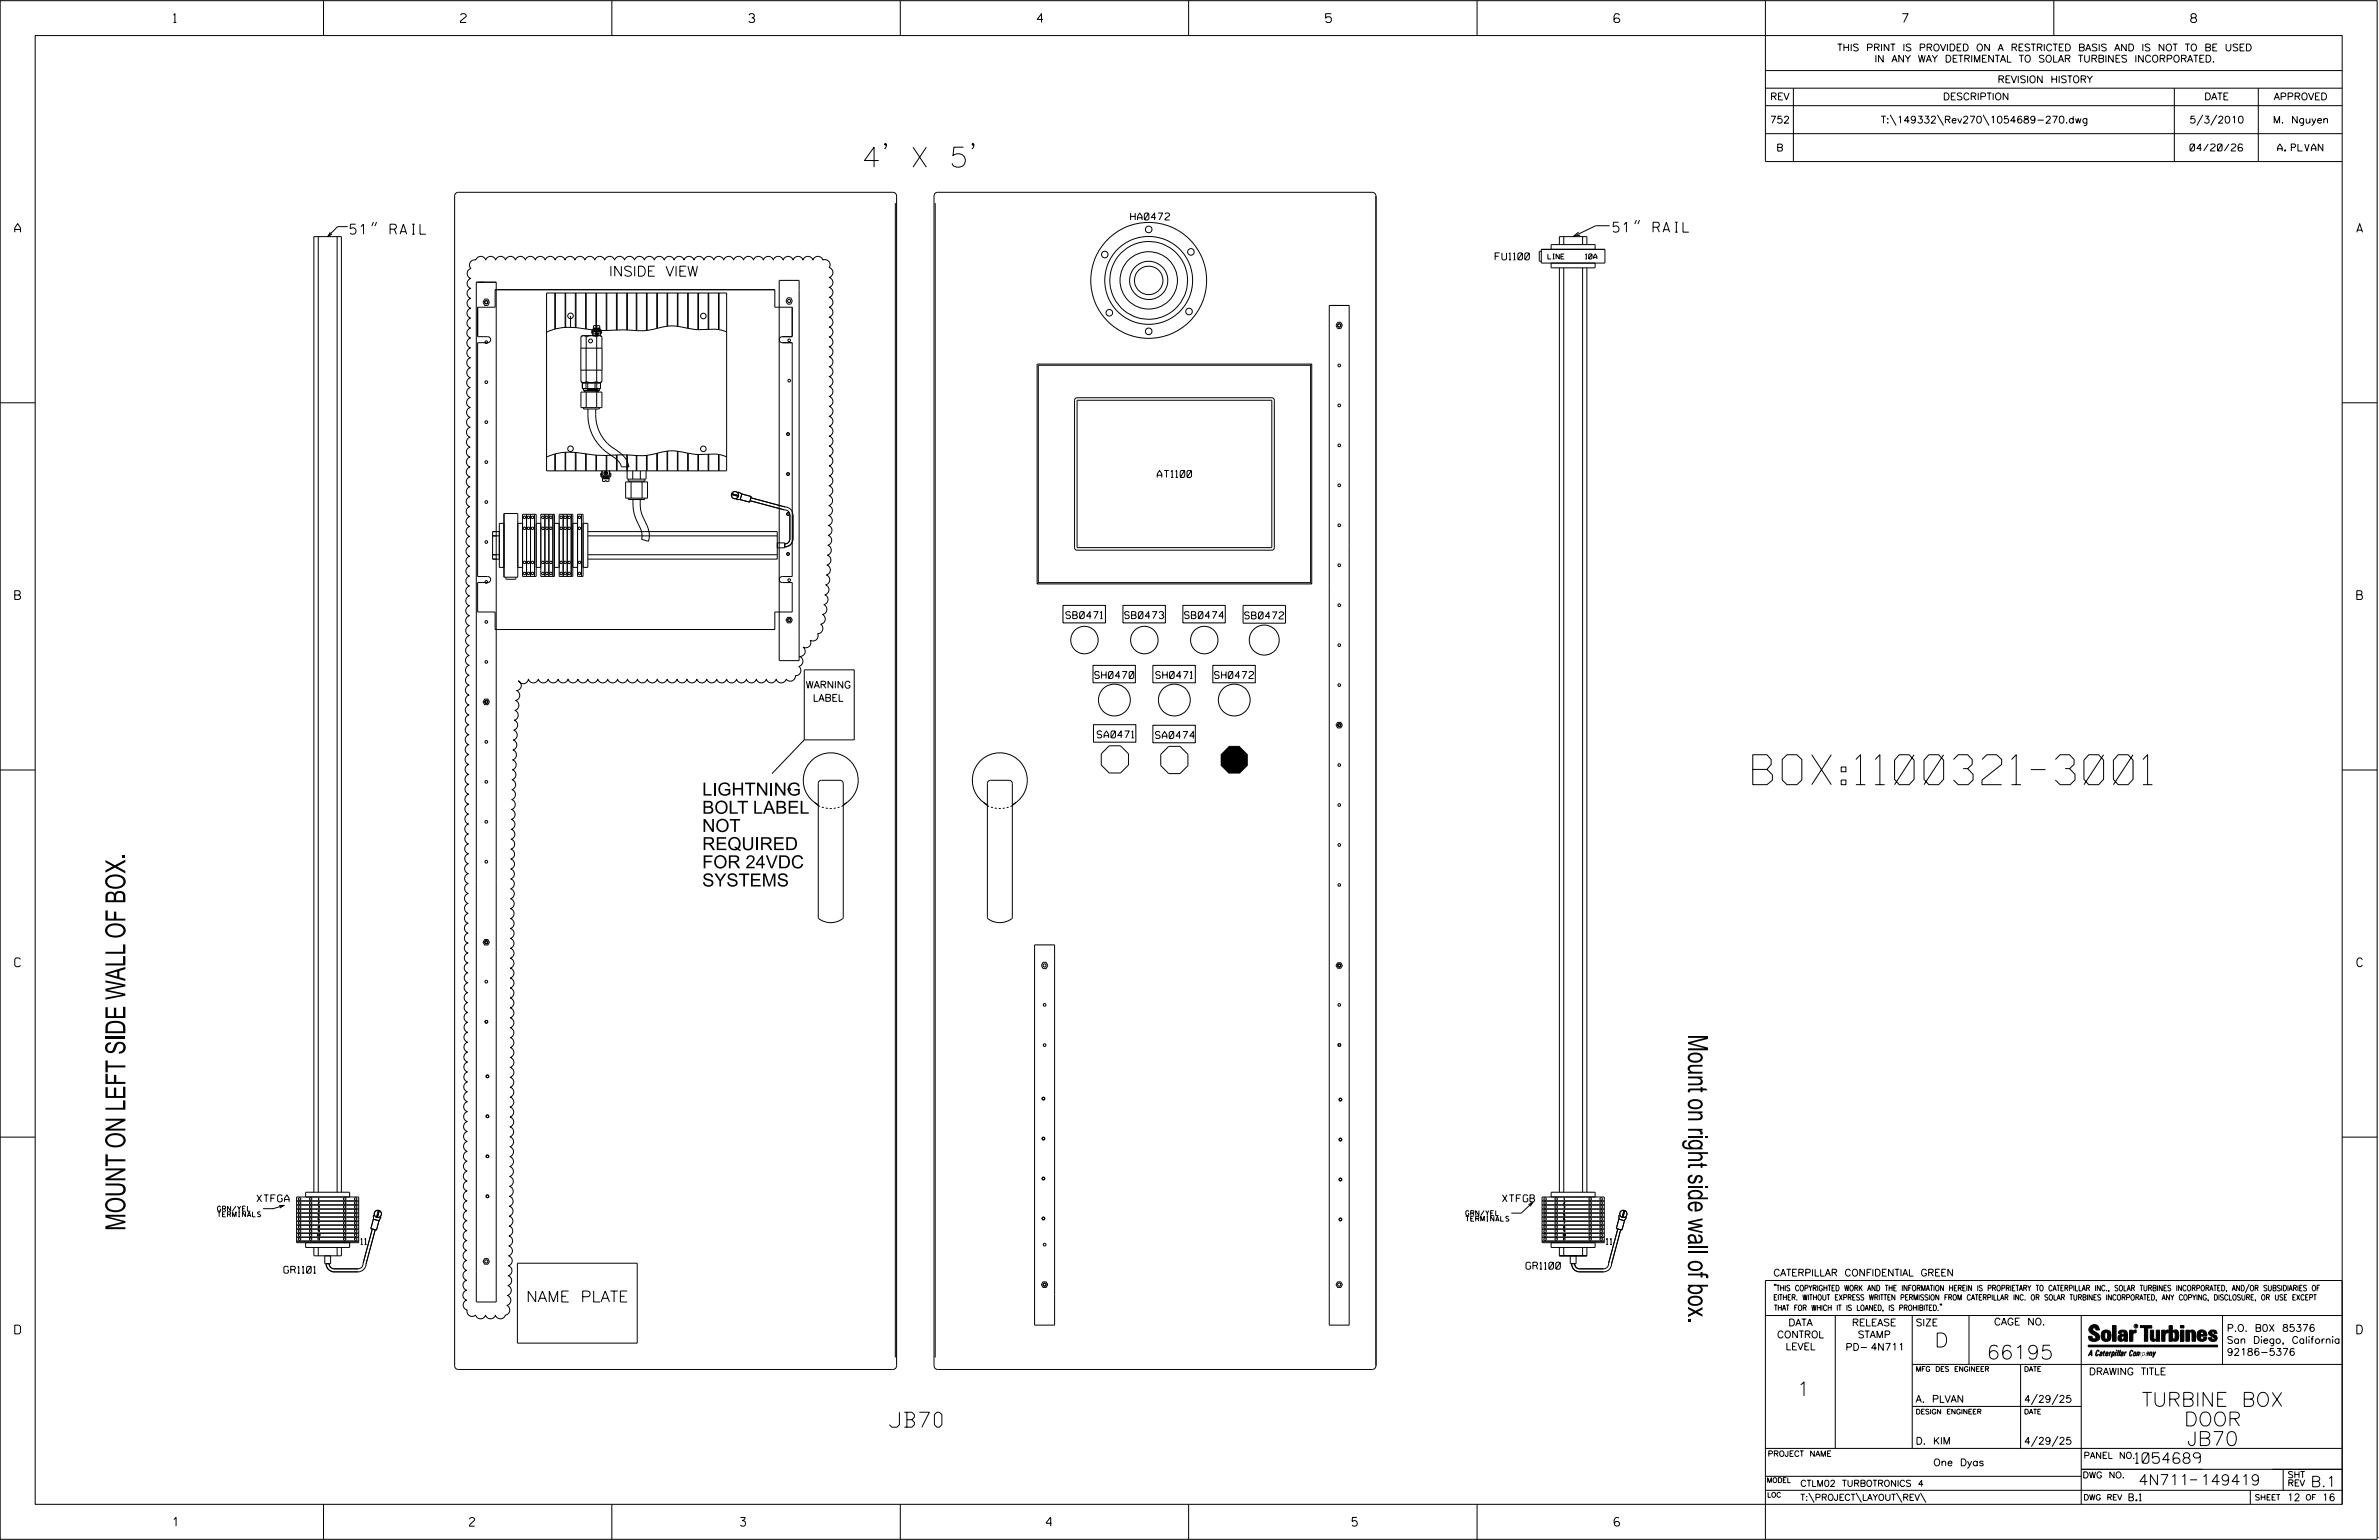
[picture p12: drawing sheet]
<svg xmlns="http://www.w3.org/2000/svg" width="864mm" height="559mm" viewBox="0 0 864 559" stroke-linecap="round" stroke-linejoin="round" font-family="sans-serif">
<defs><g id="words">
<text font-size="10.9" x="636.3" y="284.7">BOX:1100321-3001</text>
<g font-size="7.3">
<text x="312.8" y="60.6">4' X 5'</text>
<text x="612.8" y="375.3" transform="rotate(90 612.8 375.3)">Mount on right side wall of box.</text>
<text x="45.5" y="446.6" transform="rotate(-90 45.5 446.6)">MOUNT ON LEFT SIDE WALL OF BOX.</text>
</g>
<text font-size="5.4" x="322.9" y="517.9">JB70</text>
<g font-size="5.1">
<text x="702.3" y="488.8">D</text>
<text x="721.2" y="493.2">66195</text>
<text x="652.2" y="506.5">1</text>
<text x="777.5" y="510.3">TURBINE BOX</text>
<text x="792.8" y="517.4">DOOR</text>
<text x="793.9" y="524.5">JB70</text>
</g>
<g font-size="4.7">
<text x="254.9" y="288.7">LIGHTNING</text>
<text x="254.9" y="295.3">BOLT LABEL</text>
<text x="254.9" y="301.9">NOT</text>
<text x="254.9" y="308.5">REQUIRED</text>
<text x="254.9" y="315.1">FOR 24VDC</text>
<text x="254.9" y="321.7">SYSTEMS</text>
</g>
<text font-size="4" x="191" y="472.4">NAME PLATE</text>
<g font-size="3.8">
<text x="775.1" y="531">1054689</text>
<text x="776.3" y="538.9">4N711</text>
<text x="798.8" y="538.9">149419</text>
<text x="838.8" y="539.5">B.1</text>
</g>
<g font-size="3.6">
<text x="127.1" y="85">51&quot; RAIL</text>
<text x="585.6" y="84.3">51&quot; RAIL</text>
<text x="221.1" y="100.2">INSIDE VIEW</text>
</g>
<g font-size="3.2">
<text x="63" y="8.2">1</text>
<text x="167.2" y="8.2">2</text>
<text x="271.8" y="8.2">3</text>
<text x="376.5" y="8.2">4</text>
<text x="481.2" y="8.2">5</text>
<text x="690.6" y="8.2">7</text>
<text x="795.3" y="8.2">8</text>
<text x="5.4" y="84.3">A</text>
<text x="855.5" y="84.3">A</text>
<text x="5.4" y="217.5">B</text>
<text x="855.6" y="217.5">B</text>
<text x="5.4" y="350.8">C</text>
<text x="855.6" y="350.8">C</text>
<text x="5.4" y="484">D</text>
<text x="855.6" y="484">D</text>
<text x="62.8" y="553.8">1</text>
<text x="170.4" y="553.8">2</text>
<text x="268.8" y="553.8">3</text>
<text x="379.8" y="553.8">4</text>
<text x="490.8" y="553.8">5</text>
<text x="585.9" y="553.8">6</text>
</g>
<g font-size="2.5">
<text x="666.9" y="18.5">THIS PRINT IS PROVIDED ON A RESTRICTED BASIS AND IS NOT TO BE USED</text>
<text x="680.5" y="22.6">IN ANY WAY DETRIMENTAL TO SOLAR TURBINES INCORPORATED.</text>
<text x="725.1" y="30">REVISION HISTORY</text>
<text x="642.6" y="36.3">REV</text>
<text x="705.3" y="36.3">DESCRIPTION</text>
<text x="800.2" y="36.3">DATE</text>
<text x="825.4" y="36.3">APPROVED</text>
<text x="642.5" y="44.7">752</text>
<text x="682.8" y="44.7">T:\149332\Rev270\1054689-270.dwg</text>
<text x="794.8" y="44.7">5/3/2010</text>
<text x="825.1" y="44.7">M. Nguyen</text>
<text x="644.8" y="54.8">B</text>
<text x="795" y="54.8">04/20/26</text>
<text x="826.8" y="54.8">A. PLVAN</text>
<text x="410.4" y="79.8">HA0472</text>
<text x="542.7" y="94.3">FU1100</text>
<text x="420.1" y="173.3">AT1100</text>
<text x="386.9" y="224.5">SB0471</text>
<text x="408.3" y="224.5">SB0473</text>
<text x="430" y="224.5">SB0474</text>
<text x="451.8" y="224.6">SB0472</text>
<text x="292.5" y="249.7">WARNING</text>
<text x="397.4" y="246.2">SH0470</text>
<text x="419.6" y="246.2">SH0471</text>
<text x="440.9" y="246.2">SH0472</text>
<text x="295.1" y="254.5">LABEL</text>
<text x="398.3" y="267.8">SA0471</text>
<text x="419.4" y="268">SA0474</text>
<text x="93.3" y="436.1">XTFGA</text>
<text x="545.4" y="436.1">XTFGB</text>
<text x="554" y="460.6">GR1100</text>
<text x="103" y="462">GR1101</text>
<text x="643.8" y="463">CATERPILLAR CONFIDENTIAL GREEN</text>
<text x="645.1" y="485.5">CONTROL</text>
<text x="649.2" y="481.1">DATA</text>
<text x="672.3" y="481.1">RELEASE</text>
<text x="674.4" y="485.5">STAMP</text>
<text x="695.4" y="481.1">SIZE</text>
<text x="723.8" y="480.8">CAGE NO.</text>
<text x="808.4" y="483.1">P.O. B0X 85376</text>
<text x="648.2" y="489.8">LEVEL</text>
<text x="669.9" y="490">PD- 4N711</text>
<text x="808.4" y="487.5">San Diego, California</text>
<text x="808.4" y="491.8">92186-5376</text>
<text x="758.3" y="498.9">DRAWING TITLE</text>
<text x="695.4" y="508.9">A. PLVAN</text>
<text x="734.8" y="508.9">4/29/25</text>
<text x="695.4" y="524.1">D. KIM</text>
<text x="734.8" y="524.1">4/29/25</text>
<text x="701.8" y="531.9">One Dyas</text>
<text x="772.8" y="544.6">B.1</text>
<text x="830.2" y="544.6">12</text>
<text x="842.9" y="544.6">16</text>
</g>
<g font-size="2.3">
<text x="756.4" y="529.2">PANEL NO.</text>
<text x="653.5" y="539.4">CTLM02 TURBOTRONICS 4</text>
<text x="756" y="536.3">DWG NO.</text>
<text x="830.4" y="539.3">REV</text>
<text x="830.4" y="536.2">SHT</text>
<text x="653.5" y="544.5">T:\PROJECT\LAYOUT\REV\</text>
</g>
<g font-size="2.2">
<text x="131" y="451.6">11</text>
<text x="583.1" y="451.6">11</text>
</g>
<g font-size="2">
<text x="643.8" y="468.4">&quot;THIS COPYRIGHTED WORK AND THE INFORMATION HEREIN IS PROPRIETARY TO CATERPILLAR INC., SOLAR TURBINES INCORPORATED, AND/OR SUBSIDIARIES OF</text>
<text x="643.8" y="471.8">EITHER. WITHOUT EXPRESS WRITTEN PERMISSION FROM CATERPILLAR INC. OR SOLAR TURBINES INCORPORATED, ANY COPYING, DISCLOSURE, OR USE EXCEPT</text>
<text x="644" y="475.6">THAT FOR WHICH IT IS LOANED, IS PROHIBITED.&quot;</text>
<text x="641.7" y="528.5">PROJECT NAME</text>
<text x="756.3" y="544.3">DWG REV</text>
<text x="818.5" y="544.3">SHEET</text>
<text x="836.9" y="544.3">OF</text>
</g>
<g font-size="1.8">
<text x="561.9" y="94">LINE</text>
<text x="575.6" y="94">10A</text>
<text x="79" y="441.5">TERMINALS</text>
<text x="79" y="439.5">GRN/YEL</text>
<text x="532.1" y="443.1">TERMINALS</text>
<text x="532.1" y="441.1">GRN/YEL</text>
<text x="695.4" y="497.6">MFG DES ENGINEER</text>
<text x="734.8" y="497.6">DATE</text>
<text x="695.4" y="513.1">DESIGN ENGINEER</text>
<text x="734.8" y="513.1">DATE</text>
<text x="641.3" y="538">MODEL</text>
<text x="641.5" y="543.3">LOC</text>
</g>
<text font-size=".9" x="775.1" y="481.7">R</text>
<g font-size=".7">
<text x="115.5" y="436.9">2</text>
<text x="115.6" y="435.4">1</text>
<text x="567.6" y="436.9">2</text>
<text x="567.7" y="435.4">1</text>
<text x="115.5" y="438.3">3</text>
<text x="115.5" y="439.8">4</text>
<text x="115.5" y="441.2">5</text>
<text x="115.5" y="442.7">6</text>
<text x="567.6" y="438.3">3</text>
<text x="567.6" y="439.8">4</text>
<text x="567.6" y="441.2">5</text>
<text x="567.6" y="442.7">6</text>
<text x="115.2" y="448.5">10</text>
<text x="115.4" y="450">11</text>
<text x="115.5" y="444.2">7</text>
<text x="115.5" y="445.6">8</text>
<text x="567.4" y="448.5">10</text>
<text x="567.5" y="450">11</text>
<text x="567.6" y="444.2">7</text>
<text x="567.6" y="445.6">8</text>
</g>
</g></defs>
<g fill="none" stroke="#000" stroke-width=".36">
<path d="M.1 .2h862.8v558.4h-862.8zM12.8 12.9h837.4v533h-837.4zM117.4 .2v12.7M222.1 .2v12.7M326.8 .2v12.7M431.5 .2v12.7M536.2 .2v12.7M587.9 5.5l-.5-.5h-1l-.5 1v1.7l.5 .4h1l.6-.4v-.6l-.6-.5h-1l-.5 .5M640.9 .2v58.4h209.3M745.6 .2v12.7M640.9 25.6h209.3M640.9 32h209.3"/>
<path d="M640.9 38.3h209.3M651 32v26.6M789.3 32v26.6M819.8 32v26.6M321.8 52.4l-.4 .3-.3-.3 .3-.4a1.32 1.32 0 0 1-.3 2.1M353.5 52.4l-.3 .3-.4-.3 .4-.4a1.34 1.34 0 0 1-.4 2.1M640.9 48.5h209.3M686.2 41.7l2.1 3.8M703.3 41.7l2.2 3.8M719.9 41.7l2.1 3.8M799.6 41.7l-2.1 3.8M804.7 41.7l-2.2 3.8"/>
<path d="M165.4 70.2l1-.4h157.7a1.33 1.33 0 0 1 1.4 1.4v424.3a1.38 1.38 0 0 1-1.4 1.4h-157.7a1.39 1.39 0 0 1-1.4-1.4v-424.3zM325 73.7v418.9M339.4 70.2l1-.4h157.7a1.38 1.38 0 0 1 1.4 1.4v424.3a1.45 1.45 0 0 1-1.4 1.4h-157.7a1.39 1.39 0 0 1-1.3-1.4v-424.3zM339.5 73.7v418.9M594 79.9l-.6 1.4M595.2 79.9l-.6 1.4M115.5 85.9v346.7M119.9 84.3l-.9 1.6 1.5-1M122.4 85.9v346.7M126.2 82.2h-3.6l-3.6 3.7M135.6 80.6l-.6 1.4M136.7 80.6l-.6 1.4"/>
<path d="M171 94.8l.8-.4a1.01 1.01 0 0 0 1.4-.9 1.89 1.89 0 0 1 3.1 .8 1.89 1.89 0 0 1 1.8-1.3 1.89 1.89 0 0 1 1.8 1.3 1.89 1.89 0 0 1 1.8-1.3 1.89 1.89 0 0 1 1.8 1.3 1.89 1.89 0 0 1 1.8-1.3 1.89 1.89 0 0 1 1.8 1.3 1.89 1.89 0 0 1 1.8-1.3 1.89 1.89 0 0 1 1.8 1.3 1.89 1.89 0 0 1 1.8-1.3 1.89 1.89 0 0 1 1.8 1.3 1.89 1.89 0 0 1 1.8-1.3 1.89 1.89 0 0 1 1.8 1.3 1.89 1.89 0 0 1 1.8-1.3 1.89 1.89 0 0 1 1.8 1.3 1.89 1.89 0 0 1 1.8-1.3 1.89 1.89 0 0 1 1.8 1.3 1.89 1.89 0 0 1 1.8-1.3 1.89 1.89 0 0 1 1.8 1.3 1.89 1.89 0 0 1 1.8-1.3 1.89 1.89 0 0 1 1.8 1.3 1.89 1.89 0 0 1 1.8-1.3 1.89 1.89 0 0 1 1.8 1.3 1.89 1.89 0 0 1 1.8-1.3 1.89 1.89 0 0 1 1.8 1.3 1.89 1.89 0 0 1 1.8-1.3 1.89 1.89 0 0 1 1.8 1.3 1.92 1.92 0 0 1 1.8-1.3 1.92 1.92 0 0 1 1.8 1.3 1.89 1.89 0 0 1 1.8-1.3 1.89 1.89 0 0 1 1.8 1.3 1.89 1.89 0 0 1 1.8-1.3 1.89 1.89 0 0 1 1.8 1.3 1.89 1.89 0 0 1 1.8-1.3 1.89 1.89 0 0 1 1.8 1.3 1.89 1.89 0 0 1 1.8-1.3 1.89 1.89 0 0 1 1.8 1.3 1.89 1.89 0 0 1 1.8-1.3 1.89 1.89 0 0 1 1.8 1.3 1.89 1.89 0 0 1 1.8-1.3 1.89 1.89 0 0 1 1.8 1.3 1.89 1.89 0 0 1 1.8-1.3 1.89 1.89 0 0 1 1.8 1.3 1.89 1.89 0 0 1 1.8-1.3 1.89 1.89 0 0 1 1.8 1.3 1.89 1.89 0 0 1 1.8-1.3 1.89 1.89 0 0 1 1.8 1.3 1.89 1.89 0 0 1 1.8-1.3 1.89 1.89 0 0 1 1.8 1.3 1.89 1.89 0 0 1 1.8-1.3 1.89 1.89 0 0 1 1.8 1.3 1.89 1.89 0 0 1 1.8-1.3 1.89 1.89 0 0 1 1.8 1.3 1.89 1.89 0 0 1 1.8-1.3 1.89 1.89 0 0 1 1.8 1.3 1.89 1.89 0 0 1 1.8-1.3 1.89 1.89 0 0 1 1.8 1.3 1.89 1.89 0 0 1 1.8-1.3 1.89 1.89 0 0 1 1.8 1.3 1.89 1.89 0 0 1 1.8-1.3 1.89 1.89 0 0 1 1.8 1.3 1.89 1.89 0 0 1 1.8-1.3 1.89 1.89 0 0 1 1.8 1.3 1.89 1.89 0 0 1 1.8-1.3 1.89 1.89 0 0 1 1.8 1.3 1.89 1.89 0 0 1 1.8-1.3 1.89 1.89 0 0 1 1.8 1.3 1.89 1.89 0 0 1 1.8-1.3 1.89 1.89 0 0 1 1.8 1.3 1.89 1.89 0 0 1 2.2 .6 1.89 1.89 0 0 1 .1 2.2 1.88 1.88 0 0 1 1.4 1.8 1.88 1.88 0 0 1-1.4 1.8 1.88 1.88 0 0 1 1.4 1.8 1.88 1.88 0 0 1-1.4 1.8 1.88 1.88 0 0 1 1.4 1.8 1.88 1.88 0 0 1-1.4 1.8 1.88 1.88 0 0 1 1.4 1.8 1.88 1.88 0 0 1-1.4 1.8 1.88 1.88 0 0 1 1.4 1.8 1.88 1.88 0 0 1-1.4 1.8 1.88 1.88 0 0 1 1.4 1.8 1.88 1.88 0 0 1-1.4 1.8 1.88 1.88 0 0 1 1.4 1.8 1.88 1.88 0 0 1-1.4 1.8 1.88 1.88 0 0 1 1.4 1.8 1.88 1.88 0 0 1-1.4 1.8 1.88 1.88 0 0 1 1.4 1.8 1.88 1.88 0 0 1-1.4 1.8 1.88 1.88 0 0 1 1.4 1.8 1.88 1.88 0 0 1-1.4 1.8 1.88 1.88 0 0 1 1.4 1.8 1.88 1.88 0 0 1-1.4 1.8 1.88 1.88 0 0 1 1.4 1.8 1.88 1.88 0 0 1-1.4 1.8 1.88 1.88 0 0 1 1.4 1.8 1.88 1.88 0 0 1-1.4 1.8 1.88 1.88 0 0 1 1.4 1.8 1.88 1.88 0 0 1-1.4 1.8 1.88 1.88 0 0 1 1.4 1.8 1.88 1.88 0 0 1-1.4 1.8 1.88 1.88 0 0 1 1.4 1.8 1.88 1.88 0 0 1-1.4 1.8 1.88 1.88 0 0 1 1.4 1.8 1.88 1.88 0 0 1-1.4 1.8 1.88 1.88 0 0 1 1.4 1.8 1.88 1.88 0 0 1-1.4 1.8 1.88 1.88 0 0 1 1.4 1.8 1.88 1.88 0 0 1-1.4 1.8 1.89 1.89 0 0 1 1.3 1.8 1.89 1.89 0 0 1-1.3 1.8 1.89 1.89 0 0 1 1.3 1.8 1.89 1.89 0 0 1-1.3 1.7 1.88 1.88 0 0 1 1.3 1.9 1.88 1.88 0 0 1-1.3 1.7 1.88 1.88 0 0 1 1.3 1.9 1.88 1.88 0 0 1-1.3 1.7 1.89 1.89 0 0 1 1.2 1.9 1.89 1.89 0 0 1-1.3 1.7 1.88 1.88 0 0 1 1.3 1.9 1.88 1.88 0 0 1-1.4 1.7 1.88 1.88 0 0 1 1.3 1.9 1.88 1.88 0 0 1-1.4 1.7 1.89 1.89 0 0 1 1.3 1.9 1.89 1.89 0 0 1-1.4 1.7 1.89 1.89 0 0 1 1.3 1.9 1.89 1.89 0 0 1-1.4 1.7 1.89 1.89 0 0 1 1.3 1.9 1.89 1.89 0 0 1-1.4 1.7 1.89 1.89 0 0 1 1.2 1.9 1.89 1.89 0 0 1-1.4 1.7 1.9 1.9 0 0 1 1.2 1.9 1.9 1.9 0 0 1-1.4 1.7 1.89 1.89 0 0 1 1.2 1.9 1.89 1.89 0 0 1-1.4 1.7 1.89 1.89 0 0 1 1.1 1.9 1.89 1.89 0 0 1-1.5 1.7 1.88 1.88 0 0 1 1.2 1.9 1.88 1.88 0 0 1-1.5 1.7 1.89 1.89 0 0 1 1 2 1.89 1.89 0 0 1-1.5 1.6 1.88 1.88 0 0 1 .9 2 1.88 1.88 0 0 1-1.6 1.5 1.91 1.91 0 0 1 .7 2.1 1.91 1.91 0 0 1-1.8 1.3 1.9 1.9 0 0 1-.4 2.2 1.9 1.9 0 0 1-2.3 .2 1.88 1.88 0 0 1-.3 2.2 1.88 1.88 0 0 1-2.2 .3 1.87 1.87 0 0 1 .6 2.2 1.87 1.87 0 0 1-1.9 1.2 1.89 1.89 0 0 1 1.2 1.9 1.89 1.89 0 0 1-1.5 1.7 1.9 1.9 0 0 1 .6 2.1 1.9 1.9 0 0 1-1.9 1.3 1.87 1.87 0 0 1-1.2 1.9 1.87 1.87 0 0 1-2.1-.6 1.9 1.9 0 0 1-1.8 1.3 1.9 1.9 0 0 1-1.8-1.3 1.88 1.88 0 0 1-1.8 1.3 1.88 1.88 0 0 1-1.8-1.3 1.88 1.88 0 0 1-1.8 1.3 1.88 1.88 0 0 1-1.8-1.3 1.88 1.88 0 0 1-1.8 1.3 1.88 1.88 0 0 1-1.8-1.3 1.88 1.88 0 0 1-1.8 1.3 1.88 1.88 0 0 1-1.8-1.3 1.88 1.88 0 0 1-1.8 1.3 1.88 1.88 0 0 1-1.8-1.3 1.88 1.88 0 0 1-1.8 1.3 1.88 1.88 0 0 1-1.8-1.3 1.88 1.88 0 0 1-1.8 1.3 1.88 1.88 0 0 1-1.8-1.3 1.88 1.88 0 0 1-1.8 1.3 1.88 1.88 0 0 1-1.8-1.3 1.88 1.88 0 0 1-1.8 1.3 1.88 1.88 0 0 1-1.8-1.3 1.88 1.88 0 0 1-1.8 1.3 1.88 1.88 0 0 1-1.8-1.3 1.88 1.88 0 0 1-1.8 1.3 1.88 1.88 0 0 1-1.8-1.3 1.88 1.88 0 0 1-1.8 1.3 1.88 1.88 0 0 1-1.8-1.3 1.88 1.88 0 0 1-1.8 1.3 1.88 1.88 0 0 1-1.8-1.3 1.88 1.88 0 0 1-1.8 1.3 1.88 1.88 0 0 1-1.8-1.3 1.88 1.88 0 0 1-1.8 1.3 1.88 1.88 0 0 1-1.8-1.3 1.88 1.88 0 0 1-1.8 1.3 1.88 1.88 0 0 1-1.8-1.3 1.88 1.88 0 0 1-1.8 1.3 1.88 1.88 0 0 1-1.8-1.3 1.88 1.88 0 0 1-1.8 1.3 1.88 1.88 0 0 1-1.8-1.3 1.88 1.88 0 0 1-1.8 1.3 1.88 1.88 0 0 1-1.8-1.3 1.88 1.88 0 0 1-1.8 1.3 1.88 1.88 0 0 1-1.8-1.3 1.88 1.88 0 0 1-1.8 1.3 1.88 1.88 0 0 1-1.8-1.3 1.88 1.88 0 0 1-1.8 1.3 1.88 1.88 0 0 1-1.8-1.3 1.88 1.88 0 0 1-1.8 1.3 1.88 1.88 0 0 1-1.8-1.3 1.88 1.88 0 0 1-1.8 1.3 1.88 1.88 0 0 1-1.8-1.3 1.88 1.88 0 0 1-1.8 1.3 1.88 1.88 0 0 1-1.8-1.3 1.89 1.89 0 0 1-1.6 1.6 1.89 1.89 0 0 1-2-1 1.88 1.88 0 0 1 1 2 1.88 1.88 0 0 1-1.7 1.5 1.9 1.9 0 0 1 1.2 1.9 1.9 1.9 0 0 1-1.5 1.7 1.9 1.9 0 0 1 1.1 1.9 1.9 1.9 0 0 1-1.4 1.7 1.87 1.87 0 0 1 1.2 1.8 1.87 1.87 0 0 1-1.4 1.7 1.89 1.89 0 0 1 1.2 1.9 1.89 1.89 0 0 1-1.4 1.7 1.89 1.89 0 0 1 1.2 1.9 1.89 1.89 0 0 1-1.4 1.7 1.89 1.89 0 0 1 1.3 1.9 1.89 1.89 0 0 1-1.4 1.7 1.89 1.89 0 0 1 1.3 1.9 1.89 1.89 0 0 1-1.4 1.7 1.89 1.89 0 0 1 1.3 1.9 1.89 1.89 0 0 1-1.4 1.7 1.89 1.89 0 0 1 1.3 1.9 1.89 1.89 0 0 1-1.4 1.7 1.89 1.89 0 0 1 1.3 1.9 1.89 1.89 0 0 1-1.4 1.7 1.89 1.89 0 0 1 1.3 1.9 1.89 1.89 0 0 1-1.3 1.7 1.89 1.89 0 0 1 1.2 1.8 1.89 1.89 0 0 1-1.3 1.8 1.89 1.89 0 0 1 1.3 1.8 1.89 1.89 0 0 1-1.4 1.8 1.88 1.88 0 0 1 1.3 1.8 1.88 1.88 0 0 1-1.3 1.8 1.88 1.88 0 0 1 1.3 1.8 1.88 1.88 0 0 1-1.4 1.8 1.88 1.88 0 0 1 1.3 1.8 1.88 1.88 0 0 1-1.3 1.8 1.88 1.88 0 0 1 1.3 1.8 1.88 1.88 0 0 1-1.3 1.8 1.88 1.88 0 0 1 1.3 1.8 1.88 1.88 0 0 1-1.4 1.8 1.88 1.88 0 0 1 1.3 1.8 1.88 1.88 0 0 1-1.3 1.8 1.89 1.89 0 0 1 1.3 1.8 1.89 1.89 0 0 1-1.3 1.8 1.88 1.88 0 0 1 1.3 1.8 1.88 1.88 0 0 1-1.4 1.8 1.88 1.88 0 0 1 1.4 1.8 1.88 1.88 0 0 1-1.4 1.8 1.89 1.89 0 0 1 1.3 1.8 1.89 1.89 0 0 1-1.3 1.8 1.89 1.89 0 0 1 1.3 1.8 1.89 1.89 0 0 1-1.3 1.8 1.88 1.88 0 0 1 1.3 1.8 1.88 1.88 0 0 1-1.3 1.8 1.89 1.89 0 0 1 1.3 1.8 1.89 1.89 0 0 1-1.3 1.8 1.89 1.89 0 0 1 1.3 1.8 1.89 1.89 0 0 1-1.4 1.8 1.88 1.88 0 0 1 1.4 1.8 1.88 1.88 0 0 1-1.4 1.8 1.88 1.88 0 0 1 1.4 1.8 1.88 1.88 0 0 1-1.4 1.8 1.88 1.88 0 0 1 1.4 1.8 1.88 1.88 0 0 1-1.4 1.8 1.92 1.92 0 0 1 1.3 1.8 1.92 1.92 0 0 1-1.3 1.8 1.89 1.89 0 0 1 1.3 1.8 1.89 1.89 0 0 1-1.3 1.8 1.89 1.89 0 0 1 1.3 1.8 1.89 1.89 0 0 1-1.3 1.8 1.89 1.89 0 0 1 1.3 1.8 1.89 1.89 0 0 1-1.3 1.8 1.89 1.89 0 0 1 1.3 1.8 1.89 1.89 0 0 1-1.3 1.8 1.89 1.89 0 0 1 1.3 1.8 1.89 1.89 0 0 1-1.3 1.8 1.89 1.89 0 0 1 1.3 1.8 1.89 1.89 0 0 1-1.3 1.8 1.89 1.89 0 0 1 1.3 1.8 1.89 1.89 0 0 1-1.3 1.8 1.88 1.88 0 0 1 1.3 1.8 1.88 1.88 0 0 1-1.3 1.8 1.89 1.89 0 0 1 1.3 1.8 1.89 1.89 0 0 1-1.3 1.8 1.89 1.89 0 0 1 1.3 1.8 1.89 1.89 0 0 1-1.3 1.8 1.89 1.89 0 0 1 1.3 1.8 1.89 1.89 0 0 1-1.3 1.8 1.89 1.89 0 0 1 1.3 1.8 1.89 1.89 0 0 1-1.3 1.8 1.89 1.89 0 0 1 1.3 1.8 1.89 1.89 0 0 1-1.4 1.8 1.89 1.89 0 0 1 1.3 1.8 1.89 1.89 0 0 1-1.3 1.8 1.89 1.89 0 0 1 1.3 1.8 1.89 1.89 0 0 1-1.3 1.8 1.89 1.89 0 0 1 1.3 1.8 1.89 1.89 0 0 1-1.3 1.8 1.89 1.89 0 0 1 1.3 1.8 1.89 1.89 0 0 1-1.3 1.8 1.89 1.89 0 0 1 1.3 1.8 1.89 1.89 0 0 1-1.4 1.8 1.89 1.89 0 0 1 1.3 1.8 1.89 1.89 0 0 1-1.3 1.8 1.89 1.89 0 0 1 1.3 1.8 1.89 1.89 0 0 1-1.3 1.8 1.89 1.89 0 0 1 1.3 1.8 1.89 1.89 0 0 1-1.4 1.8 1.89 1.89 0 0 1 1.3 1.8 1.89 1.89 0 0 1-1.3 1.8 1.89 1.89 0 0 1 1.3 1.8 1.89 1.89 0 0 1-1.3 1.8 1.89 1.89 0 0 1 1.2 1.8 1.89 1.89 0 0 1-1.3 1.8 1.88 1.88 0 0 1 1.3 1.8 1.88 1.88 0 0 1-1.4 1.8 1.88 1.88 0 0 1 1.3 1.8 1.88 1.88 0 0 1-1.4 1.8 1.88 1.88 0 0 1 1.3 1.8 1.88 1.88 0 0 1-1.3 1.8 1.89 1.89 0 0 1 1.2 1.8 1.89 1.89 0 0 1-1.3 1.8 1.89 1.89 0 0 1 1.2 1.8 1.89 1.89 0 0 1-1.3 1.8 1.89 1.89 0 0 1 1.2 1.8 1.89 1.89 0 0 1-1.4 1.8 1.9 1.9 0 0 1 1.2 1.9 1.9 1.9 0 0 1-1.4 1.7 1.89 1.89 0 0 1 1 2 1.89 1.89 0 0 1-1.6 1.5 1.89 1.89 0 0 1-1.8 1.3 1.89 1.89 0 0 1-1.8-1.3 1.89 1.89 0 0 1-1.8 1.3 1.89 1.89 0 0 1-1.8-1.3 1.89 1.89 0 0 1-1.8 1.3 1.89 1.89 0 0 1-1.8-1.3 1.88 1.88 0 0 1-2.2 .2 1.88 1.88 0 0 1-.8-2.1 1.86 1.86 0 0 1-1.5-1.7 1.86 1.86 0 0 1 1.3-1.8 1.88 1.88 0 0 1-1.4-1.8 1.88 1.88 0 0 1 1.4-1.8 1.89 1.89 0 0 1-1.3-1.8 1.89 1.89 0 0 1 1.3-1.8 1.88 1.88 0 0 1-1.3-1.8 1.88 1.88 0 0 1 1.3-1.8 1.89 1.89 0 0 1-1.3-1.8 1.89 1.89 0 0 1 1.3-1.8 1.91 1.91 0 0 1-1.3-1.9 1.91 1.91 0 0 1 1.3-1.8 1.89 1.89 0 0 1-1.3-1.8 1.89 1.89 0 0 1 1.3-1.8 1.89 1.89 0 0 1-1.3-1.8 1.89 1.89 0 0 1 1.4-1.8 1.88 1.88 0 0 1-1.4-1.8 1.88 1.88 0 0 1 1.4-1.8 1.89 1.89 0 0 1-1.3-1.8 1.89 1.89 0 0 1 1.3-1.8 1.89 1.89 0 0 1-1.3-1.8 1.89 1.89 0 0 1 1.3-1.7 1.89 1.89 0 0 1-1.3-1.8 1.89 1.89 0 0 1 1.3-1.8 1.89 1.89 0 0 1-1.3-1.9 1.89 1.89 0 0 1 1.3-1.7 1.88 1.88 0 0 1-1.3-1.8 1.88 1.88 0 0 1 1.3-1.8 1.89 1.89 0 0 1-1.3-1.8 1.89 1.89 0 0 1 1.3-1.8 1.89 1.89 0 0 1-1.3-1.9 1.89 1.89 0 0 1 1.4-1.7 1.89 1.89 0 0 1-1.3-1.8 1.89 1.89 0 0 1 1.3-1.8 1.89 1.89 0 0 1-1.3-1.9 1.89 1.89 0 0 1 1.3-1.7 1.88 1.88 0 0 1-1.3-1.8 1.88 1.88 0 0 1 1.3-1.8 1.89 1.89 0 0 1-1.3-1.8 1.89 1.89 0 0 1 1.4-1.8 1.88 1.88 0 0 1-1.4-1.8 1.88 1.88 0 0 1 1.4-1.8 1.89 1.89 0 0 1-1.4-1.8 1.89 1.89 0 0 1 1.4-1.8 1.89 1.89 0 0 1-1.4-1.8 1.89 1.89 0 0 1 1.4-1.8 1.89 1.89 0 0 1-1.3-1.8 1.89 1.89 0 0 1 1.3-1.8 1.89 1.89 0 0 1-1.3-1.8 1.89 1.89 0 0 1 1.3-1.8 1.88 1.88 0 0 1-1.3-1.8 1.88 1.88 0 0 1 1.3-1.8 1.89 1.89 0 0 1-1.3-1.8 1.89 1.89 0 0 1 1.3-1.8 1.89 1.89 0 0 1-1.3-1.8 1.89 1.89 0 0 1 1.4-1.8 1.89 1.89 0 0 1-1.3-1.8 1.89 1.89 0 0 1 1.3-1.8 1.89 1.89 0 0 1-1.3-1.8 1.89 1.89 0 0 1 1.3-1.8 1.89 1.89 0 0 1-1.3-1.8 1.89 1.89 0 0 1 1.3-1.8 1.89 1.89 0 0 1-1.3-1.8 1.89 1.89 0 0 1 1.3-1.8 1.88 1.88 0 0 1-1.3-1.8 1.88 1.88 0 0 1 1.3-1.8 1.89 1.89 0 0 1-1.3-1.8 1.89 1.89 0 0 1 1.3-1.8 1.89 1.89 0 0 1-1.3-1.8 1.89 1.89 0 0 1 1.4-1.8 1.89 1.89 0 0 1-1.3-1.8 1.89 1.89 0 0 1 1.3-1.8 1.89 1.89 0 0 1-1.3-1.8 1.89 1.89 0 0 1 1.3-1.8 1.89 1.89 0 0 1-1.3-1.8 1.89 1.89 0 0 1 1.3-1.8 1.89 1.89 0 0 1-1.3-1.8 1.89 1.89 0 0 1 1.3-1.8 1.88 1.88 0 0 1-1.3-1.8 1.88 1.88 0 0 1 1.3-1.8 1.89 1.89 0 0 1-1.3-1.8 1.89 1.89 0 0 1 1.3-1.8 1.89 1.89 0 0 1-1.3-1.8 1.89 1.89 0 0 1 1.4-1.8 1.89 1.89 0 0 1-1.3-1.8 1.89 1.89 0 0 1 1.3-1.8 1.89 1.89 0 0 1-1.3-1.8 1.89 1.89 0 0 1 1.3-1.8 1.88 1.88 0 0 1-1.3-1.8 1.88 1.88 0 0 1 1.3-1.8 1.88 1.88 0 0 1-1.3-1.8 1.88 1.88 0 0 1 1.3-1.8 1.88 1.88 0 0 1-1.3-1.8 1.88 1.88 0 0 1 1.3-1.8 1.89 1.89 0 0 1-1.3-1.8 1.89 1.89 0 0 1 1.3-1.8 1.88 1.88 0 0 1-1.3-1.8 1.88 1.88 0 0 1 1.4-1.8 1.89 1.89 0 0 1-1.3-1.8 1.89 1.89 0 0 1 1.3-1.8 1.91 1.91 0 0 1-1.3-1.8 1.91 1.91 0 0 1 1.3-1.8 1.88 1.88 0 0 1-1.3-1.8 1.88 1.88 0 0 1 1.3-1.8 1.89 1.89 0 0 1-1.3-1.8 1.89 1.89 0 0 1 1.3-1.8 1.89 1.89 0 0 1-1.3-1.8 1.89 1.89 0 0 1 1.3-1.8 1.89 1.89 0 0 1-1.3-1.8 1.89 1.89 0 0 1 1.3-1.8 1.89 1.89 0 0 1-1.3-1.8 1.89 1.89 0 0 1 1.4-1.8 1.89 1.89 0 0 1-1.3-1.8 1.89 1.89 0 0 1 1.3-1.8 1.89 1.89 0 0 1-1.3-1.8 1.89 1.89 0 0 1 1.3-1.8 1.88 1.88 0 0 1-1.3-1.8 1.88 1.88 0 0 1 1.3-1.8 1.89 1.89 0 0 1-1.3-1.8 1.89 1.89 0 0 1 1.3-1.8 1.89 1.89 0 0 1-1.3-1.8 1.89 1.89 0 0 1 1.4-1.8 1.89 1.89 0 0 1-1.4-1.8 1.89 1.89 0 0 1 1.4-1.8 1.89 1.89 0 0 1-1.4-1.8 1.89 1.89 0 0 1 1.4-1.8 1.89 1.89 0 0 1-1.3-1.8 1.89 1.89 0 0 1 1.3-1.8 1.89 1.89 0 0 1-1.3-1.8 1.89 1.89 0 0 1 1.3-1.8 1.88 1.88 0 0 1-1.3-1.8 1.88 1.88 0 0 1 1.3-1.8 1.89 1.89 0 0 1-1.3-1.8 1.89 1.89 0 0 1 1.3-1.8 1.89 1.89 0 0 1-1.3-1.8 1.89 1.89 0 0 1 1.4-1.8 1.89 1.89 0 0 1-1.3-1.8 1.89 1.89 0 0 1 1.3-1.8 1.89 1.89 0 0 1-1.3-1.8 1.89 1.89 0 0 1 1.3-1.8 1.89 1.89 0 0 1-1.3-1.8 1.89 1.89 0 0 1 1.3-1.8 1.89 1.89 0 0 1-1.3-1.8 1.89 1.89 0 0 1 1.3-1.8 1.88 1.88 0 0 1-1.3-1.8 1.88 1.88 0 0 1 1.3-1.8 1.89 1.89 0 0 1-1.3-1.8 1.89 1.89 0 0 1 1.3-1.8 1.89 1.89 0 0 1-1.3-1.8 1.89 1.89 0 0 1 1.4-1.8 1.89 1.89 0 0 1-1.3-1.8 1.89 1.89 0 0 1 1.3-1.8 1.89 1.89 0 0 1-1.3-1.8 1.89 1.89 0 0 1 1.3-1.8 1.88 1.88 0 0 1-1.3-1.8 1.88 1.88 0 0 1 1.3-1.8 1.89 1.89 0 0 1-1.3-1.8 1.89 1.89 0 0 1 1.3-1.8 1.88 1.88 0 0 1-1.3-1.8 1.88 1.88 0 0 1 1.3-1.8 1.89 1.89 0 0 1-1.3-1.8 1.89 1.89 0 0 1 1.3-1.8 1.89 1.89 0 0 1-1.3-1.8 1.89 1.89 0 0 1 1.4-1.8 1.89 1.89 0 0 1-1.3-1.8 1.89 1.89 0 0 1 1.3-1.8 1.89 1.89 0 0 1-1.3-1.8 1.89 1.89 0 0 1 1.3-1.8 1.88 1.88 0 0 1-1.3-1.8 1.88 1.88 0 0 1 1.3-1.8 1.89 1.89 0 0 1-1.3-1.8 1.89 1.89 0 0 1 1.3-1.8 1.89 1.89 0 0 1-1.3-1.8 1.89 1.89 0 0 1 1.3-1.8 1.89 1.89 0 0 1-1.3-1.8 1.89 1.89 0 0 1 1.3-1.8 1.89 1.89 0 0 1-1.3-1.8 1.89 1.89 0 0 1 1.4-1.8 1.89 1.89 0 0 1-1.3-1.8 1.89 1.89 0 0 1 1.3-1.8 1.88 1.88 0 0 1-1.3-1.8 1.88 1.88 0 0 1 1.3-1.8 1.88 1.88 0 0 1-1.3-1.7 1.88 1.88 0 0 1 1.3-1.8 1.89 1.89 0 0 1-1.3-1.8 1.89 1.89 0 0 1 1.3-1.8 1.88 1.88 0 0 1-1.3-1.9 1.88 1.88 0 0 1 1.3-1.7 1.89 1.89 0 0 1-1.3-1.8 1.89 1.89 0 0 1 1.3-1.8 1.91 1.91 0 0 1-1.3-1.9 1.91 1.91 0 0 1 1.4-1.8 1.89 1.89 0 0 1-1.3-1.8 1.89 1.89 0 0 1 1.3-1.8 1.89 1.89 0 0 1-1.3-1.8 1.89 1.89 0 0 1 1.3-1.8 1.88 1.88 0 0 1-1.3-1.8 1.88 1.88 0 0 1 1.3-1.8 1.89 1.89 0 0 1-1.3-1.8 1.89 1.89 0 0 1 1.3-1.8 1.89 1.89 0 0 1-1.3-1.8 1.89 1.89 0 0 1 1.4-1.8 1.89 1.89 0 0 1-1.4-1.8 1.89 1.89 0 0 1 1.4-1.8 1.89 1.89 0 0 1-1.4-1.8 1.89 1.89 0 0 1 1.4-1.8 1.89 1.89 0 0 1-1.3-1.8 1.89 1.89 0 0 1 1.3-1.8 1.89 1.89 0 0 1-1.3-1.8 1.89 1.89 0 0 1 1.3-1.8l-.5-1.3zM559.5 91.2l-.7 .1v3.4l.7 .1M559.5 90.5h23.1v5h-23.1zM566.1 88.8v-2.9h10v2.9M566.1 97.2v335.4M567.7 85.9v2.9M567.7 97.2v335.4M573.1 84.2l-2 1.7 2.5-.6M574.5 85.9v2.9M574.5 97.2v335.4M576.1 97.2v335.4M579 95.5v1.7h-15.9v-1.7"/>
<path d="M579 90.5v-1.7h-15.9v1.7M584.3 81.9h-5.1l-8.1 4M172.9 102.4h7.2v370h-7.2zM173.4 111.5h6.3v-6.4h101.6v6.4h6.3v10.7h-3.6a1.09 1.09 0 0 0-1.1 1.1 1.09 1.09 0 0 0 1.1 1.1h3.6v84.8h-3.6a1.09 1.09 0 0 0-1.1 1.1 1.09 1.09 0 0 0 1.1 1.1h3.6v10.7h-6.3v6.3h-101.6v-6.3h-6.3v-10.7h3.6a1.09 1.09 0 0 0 1.1-1.1 1.09 1.09 0 0 0-1.1-1.1h-3.6v-84.8h3.6a1.09 1.09 0 0 0 1.1-1.1 1.09 1.09 0 0 0-1.1-1.1h-3.6zM175.9 108.5h1.2l.6 1.2-.6 1.1h-1.2l-.5-1.1zM198.4 106.3h65.4v64.6h-65.4zM201.4 106.3v13.1M201.6 106.3v13M205.1 106.3v12.5M205.4 106.3v12.5M207.1 114.6v4.2M208.8 106.3v12.6"/>
<path d="M209.1 106.3v12.6M212.6 106.3v13M212.8 106.3v13.1M215.1 119.7h3l.3 1.3h-.3l-.2-1.1h-2.6l-.2 .2v.9h-.3zM215.3 119.2h1.4l-.2 .3h-1.2zM215.5 118.1h.9v.4h.3v-.4l1 .1v.8h-2.3zM215.9 119.5v.1M215.9 119.9v.4M215.9 119.5h1.4M216 119v.2M216.3 106.3v13.5M216.5 106.3v13.5"/>
<path d="M216.6 119.3h.1M216.8 119.2h1v.3h-1.2zM217.2 119v.2M217.2 119.5h.1M217.3 119.5v.1M217.3 119.9v.4M217.6 118.1l.1 .1M220.1 106.3v13.6M220.3 106.3v13.6M223.8 106.3v13.5M224 106.3v13.5M227.5 106.3v13.4"/>
<path d="M227.8 106.3v13.5M231 106.3v13.7M231.2 106.3v13.7M234.7 106.3v13.6M234.9 106.3v13.6M238.4 106.3v12.9M238.7 106.3v12.8M242.1 106.3v12.1M242.4 106.3v12.1M245.9 106.3v12.1M246.1 106.3v12.1M249.6 106.3v12.8"/>
<path d="M249.8 106.3v12.9M253.3 106.3v13.3M253.6 106.3v13.3M257.1 106.3v13.2M257.3 106.3v13.2M260.8 106.3v13.3M261 106.3v13.3M282.9 101.7h7.2v138h-7.2zM285.9 108.1h1.2l.5 1.1-.5 1.1h-1.2l-.6-1.1zM482.5 110.8h7.3v370h-7.3zM485.6 116.9h1.1l.6 1.2-.6 1.1h-1.1l-.6-1.1zM210.9 122.2v4.1"/>
<path d="M210.9 134.3v4.1M210.9 138.4l.9 .5M210.9 138.4l.5 .5h6.6l.5-.5M211.4 139v2h.4M211.7 139h.1M211.8 138.9v.1M212.7 139v2M212.8 126.3v8M212.8 138.4l1.9 .5 1.9-.5M212.8 122.2a1.28 1.28 0 0 0-1.9 0M212.8 138.4l-1 .5M212.8 122.2v4.1"/>
<path d="M212.8 134.3v4.1M213.4 139v2M215.3 120.3v1.5M216 139v2M216.1 121.2h.9M216.1 121.2v.1M216.3 121.4l.6 .1zM216.5 120.5l.1 .5 .6 .1h-1.2l.5-.1zM216.6 122.2l-.4-.1a4.4 4.4 0 0 0-3.4 .1M216.6 122.2v16.2M216.6 138.4a1.28 1.28 0 0 0 1.9 0M216.6 139v2"/>
<path d="M217 121.2v.1M217.6 138.9v.1M217.7 139h.1M217.8 120.3v1.5M217.9 121.8v-1.5h-2.7v1.5M218 121.8h-6.6l-.5 .4M218 121.8l.5 .4M218.5 122.2a1.28 1.28 0 0 0-1.9 0M218.5 122.2v16.2M218.5 126.3h-7.6v8h7.6M263.8 120.5a21.5 21.5 0 0 0-10.2-.9l-4-.5a20.4 20.4 0 0 0-13 .5 52.1 52.1 0 0 1-11.4 .1l-6.7 .2-4.7-.4a24.7 24.7 0 0 0-15.4 1M475.8 132.5v78.9"/>
<path d="M475.8 132.5h-98.9v78.9M476.2 132.1l-.4 .4M476.2 132.1v79.8M476.2 132.1h-99.7v79.8M.1 146.2h12.7M210.9 142.3h7.6v5.6h-7.6zM211.8 141h5.8M211.8 141.7h5.8M211.8 141.7h.3M211.8 141v.7M211.8 147.9v.5h5.7v-.5M212.3 141.7l.1 .2"/>
<path d="M212.7 141h.7M212.7 141h-1.3v-2h6.6v2M212.8 142.3v5.6M213.1 141.7l.3-.4 3.8 .2-5 .2 3.7 .1M213.4 141h2.6M215.9 141.8l1.2 .1M216 141h.6M216.3 148.4a15.5 15.5 0 0 0 8.5 15.7l1.6 1.4a7.5 7.5 0 0 1 2 3.9h-2.8a8.4 8.4 0 0 0-4.7-4.8 17.3 17.3 0 0 1-7.5-16.2M216.6 142.3v5.6M216.6 141h1.4M217.1 141.9h.1M217.2 141.7l-1.3 .1"/>
<path d="M217.2 141.9v.4M217.2 141.9h-5v.4M217.6 141.7h-.3M217.6 141v.7M218 141h-.4M390.3 144.6l.7-.3h70.7l.6 .3 .3 .6v53.5l-.3 .7-.6 .2h-70.7l-.7-.2-.2-.7v-53.5zM391 145.2h70.7v53.5h-70.7zM850.2 146.2h12.7M201.4 164.7v6.2M201.6 164.7v6.2M205.1 164.1v6.8M205.4 164.1v6.8"/>
<path d="M208.8 164.2v6.7M209.1 164.2v6.7M212.6 164.7v6.2M212.8 164.7v6.2M216.3 165.1v5.8M216.5 165.2v5.7M218.1 171.7h.2l.2 1.2h2.8l.2-1.2h.3l-.1 1.2-.5 .2h-2.9zM218.5 170.9v1.5h2.8v-1.5M218.6 173.3h2.6v.3h-2.6zM218.6 170.9v1.5M218.7 173.7h2.4v.9l-1 .1v-.4h-.4v.4h-.9zM219.2 172.4v.5"/>
<path d="M219.2 173.1v.2M219.2 173.3h1.4M219.3 173.6v.1M219.3 171.6l1.2 .1h-.5l-.1 .6v-.6zM219.4 171.4l.9 .1zM219.6 171.2h.6zM220.1 165.3v5.6M220.3 165.2v5.7M220.6 173.6v.1M220.6 173.3h.1M220.6 172.4v.5M220.6 173.1v.2"/>
<path d="M221.2 170.9v1.5M223.8 165.1v5.8M224 165.1v5.8M227.1 174.9h8v5.9h-8zM227.5 165.1v5.8M227.6 170.9v2.9h.5M227.8 165.1v5.8M228.1 173.8v.8h6v-.8M228.1 173.8h6M228.5 174.6v.3M229.1 174.9v5.9M229.7 170.9v2.9"/>
<path d="M231 165.3v5.6M231.2 165.3v5.6M232.4 170.9v2.9M233.1 174.9v5.9M233.7 174.6v.3M234.5 170.9v2.9h-.4M234.7 165.2v5.7M234.9 165.2v5.7M238.4 164.5v6.4M238.7 164.4v6.5M242.1 163.7v7.2M242.4 163.7v7.2"/>
<path d="M245.9 163.7v7.2M246.1 163.8v7.1M249.6 164.4v6.5M249.8 164.5v6.4M253.3 164.9v6M253.6 164.9v6M257.1 164.8v6.1M257.3 164.8v6.1M260.8 164.9v6M261 164.9v6M263.8 165.8a21.1 21.1 0 0 0-10.2-.9l-4-.5a20.7 20.7 0 0 0-13 .5 51 51 0 0 1-11.4 .1l-6.7 .3-4.7-.5a24.3 24.3 0 0 0-15.4 1.1M265.5 179.5l2.5 .6"/>
<path d="M265.6 179.1l2.5 .7M267.9 178.6l1.5 .7M269.3 179.2l3.4 1-.6 2-3.4-.9zM178.8 194.5h2.5M181.3 192.9h-2.5v10h2.5M183 186.3h5v23.1h-5zM183 189.9h-1.7v16h1.7M188 189.9h1.7M189.7 186.6h4.9v22.6h-4.9zM191.1 186.6v22.6M192.6 186.6v22.6M194 186.6v22.6"/>
<path d="M194.6 189.9h1.7M196.3 186.6h5v22.6h-5zM197.8 186.6v22.6M199.2 186.6v22.6M200.7 186.6v22.6M201.3 189.9h1.7M203 186.6h4.9v22.6h-4.9zM204.4 186.6v22.6M205.9 186.6v22.6M207.4 186.6v22.6M207.9 189.9h1.8M209.7 186.6h2v22.6h-2z"/>
<path d="M211.1 186.6v22.6M211.7 189.9h1.7v16h-1.7M213.4 192.9h68.8v10h-68.8M213.4 194.5h68.8M228.1 180.8v.5h5.9v-.5M232.4 181.3a15.1 15.1 0 0 0 2.5 9.4 7.7 7.7 0 0 1 .5 5.7l-2.5-.7a7.1 7.1 0 0 0-1.1-5.3 16.3 16.3 0 0 1-2-9.1M267.3 181.2l1.6 .1M272.3 181.7l12.4 3.3a1.9 1.9 0 0 1 2 1.9v8.6a1.81 1.81 0 0 1-1.8 1.8M272.6 180.6l12.3 3.3a2.89 2.89 0 0 1 2.9 3v8.6a2.89 2.89 0 0 1-2.9 2.9M282.2 197h2.7v1.8h-2.7M178.8 201.3h2.5M183.7 209.4l.1 .8h3.3l.2-.8"/>
<path d="M188 205.9h1.7M194.6 205.9h1.7M201.3 205.9h1.7M207.9 205.9h1.8M213.4 201.3h68.8M376.5 211.9h99.7M376.9 211.4l-.4 .5M376.9 211.4h98.9M385.9 219.7h15.4v6.3h-15.4zM407.6 219.7h15.5v6.3h-15.5zM429.4 219.7h15.4v6.3h-15.4zM451.2 219.7h15.5v6.4h-15.5z"/>
<path d="M475.8 211.4l.4 .5M285.9 224h1.2l.5 1-.5 1h-1.2l-.6-1zM175.9 253.7h1.2l.6 1-.6 1h-1.2l-.5-1zM292 243.1h18.1v25.4h-18.1zM396.8 241.4h15.4v6.4h-15.4zM418.5 241.4h15.4v6.4h-15.4zM440.3 241.4h15.4v6.4h-15.4zM.1 279.4h12.7M292 268.5l-11.8 12.2M396.9 263h15.4v6.3h-15.4zM418.5 263.2h15.4v6.3h-15.4zM446 270.8h4.1"/>
<path d="M447.3 274.3h1.5l-.7 1.5zM485.6 262.1h1.1l.6 1-.6 1h-1.1l-.6-1zM850.2 279.4h12.7M297 292a10 10 0 0 1-3.2-15.1 10 10 0 0 1 15.5 0 10 10 0 0 1-3.2 15.1M297.3 283.6l.9-.5h6.8l.6 .3 .4 .5 .1 49.1a6.6 6.6 0 0 1-9.1 0v-48.7zM298.3 292.9l.7 .2M299.8 293.2l.7 .1M301.2 293.4h.7M303.4 293.2l-.8 .1M304.8 292.9l-.7 .2M307.5 291.1l-2 1.5M357 291.1l2.1 1.5"/>
<path d="M358.4 292a10 10 0 0 1-3.2-15.1 10 10 0 0 1 15.5 0 10 10 0 0 1-3.2 15.1M358.6 283.6l1-.5h6.8l.6 .3 .4 .5 .1 49.1a6.6 6.6 0 0 1-9.1 0v-48.7zM359.7 292.9l.7 .2M361.1 293.2l.7 .1M362.6 293.4h.7M364.7 293.2l-.7 .1M366.1 292.9l-.7 .2M368.9 291.1l-2.1 1.5M175.9 340.9h1.2l.6 1-.6 1h-1.2l-.5-1zM375.6 342.9h7.2v137.9h-7.2zM378.6 349.2h1.2l.6 1.1-.6 1.2h-1.2l-.6-1.2zM485.6 349.4h1.1l.6 .9-.6 1h-1.1l-.6-1z"/>
<path d="M.1 412.6h12.7M850.2 412.6h12.7M95.5 438.6h3.6M101.3 437.5l1.9-.1-1.6 .9M103.2 437.4l-4.2 1.2M107.7 434.3h22.5v16.6h-22.5zM107.7 435.8h22.5M107.7 437.2h22.5M107.7 438.7h22.5M113.9 432.6v-346.7h10v346.7M126.9 434.3v-1.7h-16v1.7M137.4 439.2l-.7 2.5"/>
<path d="M137.7 439.3l-.7 2.4M554.8 437.1l1.7-.9-1.1 1.6M556.5 436.2l-4.3 4h-3.6M559.8 435.8h22.6M559.8 434.3h22.6v16.6h-22.6zM559.8 437.2h22.6M559.8 438.7h22.6M579 434.3v-1.7h-15.9v1.7M589.5 439.2l-.6 2.5M589.8 439.3l-.7 2.4M107.7 450.4h22.5M107.7 440.2h22.5"/>
<path d="M107.7 441.6h22.5M107.7 443.1h22.5M107.7 444.5h22.5M107.7 446h22.5M107.7 447.5h22.5M107.7 448.9h22.5M110.9 450.9v1.7h16v-1.7M113.9 452.6v3.1h10v-3.1M115.5 452.6v3.1M115.9 446.6l-.3 .1-.1-.2h.4l-.1 .6M117.9 455.7v2.8h2.1v-2.8M119.5 458.5v.1"/>
<path d="M122.4 452.6v3.1M135.1 445.9l-3.3 12.4a1.93 1.93 0 0 1-1.8 2.1h-8.7a1.81 1.81 0 0 1-1.8-1.8M135.5 442.4l2.1 .5-.9 3.4-2.1-.5zM135.6 440.9l-.1 1.6M136.2 446.2l-3.3 12.4a2.95 2.95 0 0 1-2.9 2.9h-8.7a2.95 2.95 0 0 1-2.9-3M138.3 441.6l-.8 1.5M175.9 456.7h1.2l.6 1-.6 1h-1.2l-.5-1zM187.8 458.4h43.5v29h-43.5zM559.8 440.2h22.6M559.8 441.6h22.6M559.8 443.1h22.6M559.8 444.5h22.6"/>
<path d="M559.8 446h22.6M559.8 447.5h22.6M559.8 448.9h22.6M559.8 450.4h22.6M563.1 450.9v1.7h15.9v-1.7M566.1 452.6v3.1h10v-3.1M567.7 452.6v3.1M568.1 446.6l-.4 .1-.1-.2h.5l-.2 .6M570 455.7v2.8h2.1v-2.8M571.6 458.5v.1M574.5 452.6v3.1M586.7 445.8l1-3.4 2 .5-.9 3.4-2-.5"/>
<path d="M587.3 445.9l-3.3 12.4a1.9 1.9 0 0 1-1.9 2.1h-8.7a1.81 1.81 0 0 1-1.8-1.8M587.8 440.9l-.2 1.6M588.3 446.2l-3.3 12.4a2.89 2.89 0 0 1-2.9 2.9h-8.7a2.95 2.95 0 0 1-2.9-3M590.4 441.6l-.7 1.5M378.6 465.1h1.2l.6 1-.6 1h-1.2l-.6-1zM485.6 465.1h1.1l.6 1-.6 1h-1.1l-.6-1zM640.9 477.3h209.3M644.2 466.1l-.1 .4M644.7 466.1l-.2 .4M666.2 477.3v48.3M694.2 477.3v48.3M704.4 473.3l-.1 .4"/>
<path d="M704.8 473.3l-.1 .4M714.8 477.3v17.8M755.5 477.3v68.6M806.8 477.3v17.8M816.5 466l-1.4 3.1M850.2 464.6h-209.3v94M850.2 464.8v81.1M694.2 495.1h156M733.5 495.1v30.5M758.6 481.4a2.02 2.02 0 0 1 3.1-.1l.5 1.3h-1.3l-.2-.6-.4-.2-.6 .1-.1 .4 .4 .7a2.46 2.46 0 0 1 2.2 2.9 2.83 2.83 0 0 1-3.8 .3l-.3-1.3h1.3l.2 .7 .6 .3 .5-.2 .2-.5-.4-.6-1.9-1.2-.4-.9zM759.2 491.3h-.7l.7-1.2v1.9h.2l-.1-2.1-1.3 2.1 .5-.5h.7M761.3 490l.3-.2 .4 .3-.1 .3-.3-.4-.4 .3-.3 1.6h.4l.4-.5-.3 .6-.4 .1-.3-.4z"/>
<path d="M762.6 490.6l.5-.1-.1 1.4h-.9a.74 .74 0 0 1 .9-.8l-.3 .7-.5 .1 .2-.5 .6-.2v-.5l-.7 .2zM763 483.2a2.17 2.17 0 0 1 3.1 0l.3 1.4-.3 1.5a2.17 2.17 0 0 1-3.1 0l-.3-1.5zM763.6 490.5l.4-.4 .2 .6h-.3l-.3 .9 .2 .4-.3-.1zM764.1 483.7l.5-.4 .4 .3v2.2l-.4 .2-.5-.2zM764.6 491.1l.6 .2v-.7l-.4-.1-.4 .6-.1 .8h.6M764.6 491.1l-.1 .8h.4M764.6 482.6v.8M764.8 490.7l.4 .1v.3h-.6zM765 491.5l-.1 .4zM766 490.5l-.5 1.5zM766 490.8l.4-.3-.4 .4M766.9 481h1.3v5.7h-1.3z"/>
<path d="M767 490.8l.5 .1-.3 .8-.4 .2zM767.3 490.5h-.5l-.5 2M767.3 490.5a.8 .8 0 0 1 .2 1 .8 .8 0 0 1-.9 .4l-.1 .6M767.3 490.5l-.1 .2M768.1 490.5l-.4 1.5zM768.2 489.9h.3l-.1 .2h-.2zM769 489.9l-.5 2.1zM769.7 489.9l-.6 2.1zM770.1 491.4l.5-.3-.5 .8zM770.4 491.9h.1M770.6 491.1l.1-.4-.7 .2 .1-.3 .6-.1 .2 .3-.5 1.1M770.6 491.1a.74 .74 0 0 0-.8 .8h.6"/>
<path d="M771 484.8h-.7l-.3 .6 .4 .7 .5-.3 .1-2.4h-.8l-.1 .4h-1.2a1.71 1.71 0 0 1 1.8-1.3 1.71 1.71 0 0 1 1.6 1.4v2.8h-1.1l-.1-.6M771 484.2l-1.5 .1a1.41 1.41 0 0 0 0 2.4l.5 .1 1.1-.7M771.2 486.1h-.1M771.4 490.5l.1 .3 .4-.3-.9 1.5zM771.5 490.8h.1M773 482.7h1.2v.5l.5-.5 .7-.1v1h-.6l-.5 .4-.1 2.7h-1.2zM773.3 490.3l.6-.4 .4 .2-.1 .4-.3-.4a1.28 1.28 0 0 0-.5 1.8l.6-.4-.1 .4-.8 .1zM774.7 490.8l.5-.3a.88 .88 0 0 1 .2 .9 .88 .88 0 0 1-.7 .7l-.2-.2zM774.8 490.9h.5l-.3 1h-.3l-.2-.2zM775.2 490.5l-.1 .2M776.8 481h4.3v.9h-1.5v4.8h-1.3M776.8 490.6l-.8 .2v-.3l-.4 1.5 .8-1.3v1.3l.3-1.2"/>
<path d="M779.3 491.1h.4M779.6 490.5h.3l-.3 1.4M779.6 490.7h.2l-.1 .4M779.7 491.1l-.1 .4M779.7 491.1l-.4 .2M780.1 492l.4-1.5 .1 .3 .3-.3 .3 .2-.3 1.3v-1.3l-.7 1.3M780.6 482.7h1.2v2.7l.1 .4 .4 .3 .4-.7v-2.7h1.2l.1 4h-1.3v-.5l-1.1 .6-.7-.3-.3-.7zM781.6 492.5l1-2-.8 1.3-.2-1.3-.2 2M784.7 482.7h1.2v.5l.5-.5 .7-.1v1h-.5l-.6 .4-.1 2.7h-1.2zM787.4 481h1.2v2a1.4 1.4 0 0 1 2.2 .2l.1 1.4-.4 1.9-1.5 .1-.4-.5v-1l.5 .9 .5-.3v-2.1l-.5-.4-.5 .7v2.8h-1.2zM791.5 482.7h1.3v4h-1.3zM791.5 481h1.3v.9h-1.3z"/>
<path d="M793.5 482.7h1.3v.4l.7-.5 1.1 .2 .4 .6v3.3h-1.3l-.2-3.4-.7 .2v3.2h-1.3zM794.8 483.1h.1M797.7 483.2a1.92 1.92 0 0 1 2.4-.5 1.92 1.92 0 0 1 1 2.1h-2.3v.8l.6 .5 .5-.3v-.5h1.2a1.83 1.83 0 0 1-2.1 1.4 1.83 1.83 0 0 1-1.5-2.1zM798.8 484.2v.6M799.1 483.4h.6l.2 .8h-1.1zM804.6 482.9a1.84 1.84 0 0 0-2.9 .8 3.3 3.3 0 0 0 2.2 1.9l-.5 .5-.4-.3-.1-.4h-1.2l.1 .6a1.92 1.92 0 0 0 2.9 .4M804.9 483.8h-1.2l-.2-.6-.5 .1-.1 .3 .1 .3 1.8 .9M805.1 488.1h-47.1v.6h47.1M694.2 510.3h61.3M739.6 505.8l-2.2 3.9M747.1 505.8l-2.2 3.9M640.9 525.6h209.2"/>
<path d="M640.9 535.7h114.6M739.6 521.1l-2.2 3.8M747.1 521.1l-2.2 3.8M755.5 533.2h94.7M795 537h2.6M828.8 533.2v7.6M117.4 545.9v12.7M222.1 545.9v12.7M326.8 545.9v12.7M431.5 545.9v12.7M536.2 545.9v12.7M640.9 540.8h209.3"/>
<path d="M656.6 541.7l2 3.5M673.8 541.7l1.9 3.5M688.4 541.7l2 3.5M697.2 541.7l1.9 3.5M816.9 541v4.9M863.5 558h.1"/>
<circle cx="401" cy="92.4" r="1.19"/>
<circle cx="417" cy="83.3" r="1.2"/>
<circle cx="432.3" cy="91.4" r="1.19"/>
<circle cx="176.5" cy="109.7" r=".57"/>
<circle cx="207.1" cy="114.6" r="1.01"/>
<circle cx="255.3" cy="114.7" r="1.01"/>
<circle cx="286.5" cy="109.2" r=".58"/>
<circle cx="402.7" cy="113.5" r="1.2"/>
<circle cx="417" cy="101.7" r="21"/>
<circle cx="417" cy="101.7" r="16"/>
<circle cx="417" cy="101.8" r="10.4"/>
<circle cx="417" cy="101.7" r="14.1"/>
<circle cx="417" cy="101.7" r="6.9"/>
<circle cx="417" cy="101.7" r="5.2"/>
<circle cx="431.6" cy="113" r="1.2"/>
<circle cx="486.1" cy="118.1" r=".58"/>
<circle cx="486.2" cy="118.1" r=".59"/>
<circle cx="176.5" cy="138.7" r=".49"/>
<circle cx="176.5" cy="124.2" r=".49"/>
<circle cx="214.4" cy="123.7" r=".71"/>
<circle cx="216.6" cy="121" r=".66"/>
<circle cx="286.5" cy="138.1" r=".49"/>
<circle cx="286.5" cy="123.5" r=".49"/>
<circle cx="417" cy="120.2" r="1.2"/>
<circle cx="486.2" cy="132.6" r=".49"/>
<circle cx="176.5" cy="153.2" r=".49"/>
<circle cx="286.1" cy="157.5" r=".5"/>
<circle cx="486.2" cy="147.1" r=".49"/>
<circle cx="176.5" cy="167.7" r=".49"/>
<circle cx="207.1" cy="162.8" r="1.01"/>
<circle cx="219.9" cy="171.6" r=".69"/>
<circle cx="255.3" cy="162.9" r="1.01"/>
<circle cx="266.8" cy="179.7" r="1.3"/>
<circle cx="286.1" cy="172" r=".5"/>
<circle cx="486.2" cy="161.6" r=".49"/>
<circle cx="486.2" cy="176.1" r=".49"/>
<circle cx="176.5" cy="196.7" r=".49"/>
<circle cx="176.5" cy="182.2" r=".49"/>
<circle cx="190.4" cy="191.7" r=".46"/>
<circle cx="190.4" cy="187.7" r=".46"/>
<circle cx="191.9" cy="187.7" r=".45"/>
<circle cx="191.9" cy="191.7" r=".45"/>
<circle cx="193.3" cy="191.7" r=".46"/>
<circle cx="193.3" cy="187.7" r=".46"/>
<circle cx="197.1" cy="191.7" r=".46"/>
<circle cx="197.1" cy="187.7" r=".46"/>
<circle cx="198.5" cy="191.7" r=".46"/>
<circle cx="198.5" cy="187.7" r=".46"/>
<circle cx="200" cy="191.7" r=".45"/>
<circle cx="200" cy="187.7" r=".45"/>
<circle cx="203.7" cy="191.7" r=".45"/>
<circle cx="203.7" cy="187.7" r=".45"/>
<circle cx="205.2" cy="191.7" r=".46"/>
<circle cx="205.2" cy="187.7" r=".46"/>
<circle cx="206.6" cy="191.7" r=".46"/>
<circle cx="206.6" cy="187.7" r=".46"/>
<circle cx="210.4" cy="191.7" r=".46"/>
<circle cx="210.4" cy="187.7" r=".46"/>
<circle cx="286.1" cy="186.5" r=".5"/>
<circle cx="486.2" cy="190.6" r=".49"/>
<circle cx="176.5" cy="211.2" r=".49"/>
<circle cx="190.4" cy="204.1" r=".45"/>
<circle cx="190.4" cy="208.1" r=".46"/>
<circle cx="191.9" cy="208.1" r=".45"/>
<circle cx="191.9" cy="204.1" r=".45"/>
<circle cx="193.3" cy="208.1" r=".46"/>
<circle cx="193.3" cy="204.1" r=".45"/>
<circle cx="197.1" cy="204.1" r=".45"/>
<circle cx="197.1" cy="208.1" r=".46"/>
<circle cx="198.5" cy="204.1" r=".45"/>
<circle cx="198.5" cy="208.1" r=".46"/>
<circle cx="200" cy="208.1" r=".45"/>
<circle cx="200" cy="204.1" r=".45"/>
<circle cx="203.7" cy="204.1" r=".45"/>
<circle cx="203.7" cy="208.1" r=".45"/>
<circle cx="205.2" cy="204.1" r=".45"/>
<circle cx="205.2" cy="208.1" r=".46"/>
<circle cx="206.6" cy="208.1" r=".46"/>
<circle cx="206.6" cy="204.1" r=".45"/>
<circle cx="210.4" cy="208.1" r=".46"/>
<circle cx="210.4" cy="204.1" r=".45"/>
<circle cx="286.1" cy="201" r=".49"/>
<circle cx="286.5" cy="210.5" r=".49"/>
<circle cx="486.2" cy="205.1" r=".49"/>
<circle cx="486.2" cy="219.6" r=".49"/>
<circle cx="176.5" cy="225.7" r=".49"/>
<circle cx="286.5" cy="225" r=".57"/>
<circle cx="286.5" cy="225" r=".49"/>
<circle cx="393.7" cy="232.2" r="5"/>
<circle cx="415.4" cy="232.2" r="5"/>
<circle cx="437.2" cy="232.2" r="5"/>
<circle cx="458.9" cy="232.3" r="5.4"/>
<circle cx="486.2" cy="234.1" r=".49"/>
<circle cx="176.5" cy="254.7" r=".58"/>
<circle cx="176.5" cy="240.2" r=".48"/>
<circle cx="176.5" cy="254.7" r=".49"/>
<circle cx="404.5" cy="254" r="5.8"/>
<circle cx="426.3" cy="254" r="5.8"/>
<circle cx="448" cy="254" r="5.8"/>
<circle cx="486.2" cy="248.6" r=".49"/>
<circle cx="176.5" cy="269.2" r=".49"/>
<circle cx="404.7" cy="275.6" r="5.3"/>
<circle cx="426.3" cy="275.8" r="5.3"/>
<circle cx="486.1" cy="263.1" r=".58"/>
<circle cx="486.2" cy="277.6" r=".49"/>
<circle cx="486.2" cy="263.1" r=".49"/>
<circle cx="176.5" cy="283.7" r=".49"/>
<circle cx="176.5" cy="298.2" r=".49"/>
<circle cx="486.2" cy="292.1" r=".49"/>
<circle cx="176.5" cy="312.7" r=".49"/>
<circle cx="486.2" cy="306.6" r=".49"/>
<circle cx="486.2" cy="321.1" r=".48"/>
<circle cx="176.5" cy="341.9" r=".58"/>
<circle cx="176.5" cy="341.9" r=".49"/>
<circle cx="176.5" cy="356.2" r=".49"/>
<circle cx="379.2" cy="350.3" r=".57"/>
<circle cx="486.1" cy="350.3" r=".58"/>
<circle cx="486.2" cy="350.3" r=".49"/>
<circle cx="176.6" cy="370.8" r=".49"/>
<circle cx="379.2" cy="379.2" r=".49"/>
<circle cx="379.2" cy="364.6" r=".49"/>
<circle cx="486.2" cy="364.6" r=".49"/>
<circle cx="486.2" cy="379.2" r=".49"/>
<circle cx="177" cy="390.6" r=".49"/>
<circle cx="378.8" cy="398.6" r=".49"/>
<circle cx="486.6" cy="399" r=".5"/>
<circle cx="177" cy="405.1" r=".49"/>
<circle cx="177" cy="419.6" r=".49"/>
<circle cx="378.8" cy="413.1" r=".49"/>
<circle cx="486.6" cy="413.5" r=".5"/>
<circle cx="108.8" cy="439.4" r=".46"/>
<circle cx="108.8" cy="435" r=".46"/>
<circle cx="108.8" cy="438" r=".46"/>
<circle cx="108.8" cy="436.5" r=".45"/>
<circle cx="112.8" cy="439.4" r=".45"/>
<circle cx="112.8" cy="438" r=".45"/>
<circle cx="112.8" cy="435" r=".45"/>
<circle cx="112.8" cy="436.5" r=".45"/>
<circle cx="125.1" cy="439.4" r=".46"/>
<circle cx="125.1" cy="438" r=".46"/>
<circle cx="125.1" cy="435" r=".46"/>
<circle cx="125.1" cy="436.5" r=".45"/>
<circle cx="129.1" cy="435" r=".46"/>
<circle cx="129.1" cy="438" r=".46"/>
<circle cx="129.1" cy="439.4" r=".46"/>
<circle cx="129.1" cy="436.5" r=".45"/>
<circle cx="177" cy="434.1" r=".49"/>
<circle cx="378.8" cy="427.6" r=".49"/>
<circle cx="486.6" cy="428" r=".5"/>
<circle cx="560.9" cy="435" r=".46"/>
<circle cx="560.9" cy="438" r=".46"/>
<circle cx="560.9" cy="439.4" r=".46"/>
<circle cx="560.9" cy="436.5" r=".45"/>
<circle cx="564.9" cy="438" r=".46"/>
<circle cx="564.9" cy="439.4" r=".46"/>
<circle cx="564.9" cy="435" r=".46"/>
<circle cx="564.9" cy="436.5" r=".45"/>
<circle cx="577.3" cy="439.4" r=".46"/>
<circle cx="577.3" cy="438" r=".46"/>
<circle cx="577.3" cy="435" r=".46"/>
<circle cx="577.3" cy="436.5" r=".45"/>
<circle cx="581.2" cy="439.4" r=".46"/>
<circle cx="581.2" cy="438" r=".46"/>
<circle cx="581.2" cy="435" r=".46"/>
<circle cx="581.2" cy="436.5" r=".45"/>
<circle cx="108.8" cy="442.3" r=".46"/>
<circle cx="108.8" cy="443.8" r=".46"/>
<circle cx="108.8" cy="446.7" r=".46"/>
<circle cx="108.8" cy="448.2" r=".46"/>
<circle cx="108.8" cy="440.9" r=".45"/>
<circle cx="108.8" cy="445.3" r=".45"/>
<circle cx="108.8" cy="449.6" r=".45"/>
<circle cx="112.8" cy="442.3" r=".45"/>
<circle cx="112.8" cy="446.7" r=".45"/>
<circle cx="112.8" cy="443.8" r=".45"/>
<circle cx="112.8" cy="448.2" r=".45"/>
<circle cx="112.8" cy="440.9" r=".45"/>
<circle cx="112.8" cy="445.3" r=".45"/>
<circle cx="112.8" cy="449.6" r=".44"/>
<circle cx="125.1" cy="446.7" r=".46"/>
<circle cx="125.1" cy="442.3" r=".46"/>
<circle cx="125.1" cy="443.8" r=".46"/>
<circle cx="125.1" cy="448.2" r=".46"/>
<circle cx="125.1" cy="440.9" r=".45"/>
<circle cx="125.1" cy="445.3" r=".45"/>
<circle cx="125.1" cy="449.6" r=".45"/>
<circle cx="129.1" cy="442.3" r=".46"/>
<circle cx="129.1" cy="443.8" r=".46"/>
<circle cx="129.1" cy="448.2" r=".46"/>
<circle cx="129.1" cy="446.7" r=".46"/>
<circle cx="129.1" cy="440.9" r=".45"/>
<circle cx="129.1" cy="445.3" r=".45"/>
<circle cx="129.1" cy="449.6" r=".45"/>
<circle cx="137.2" cy="440.5" r="1.31"/>
<circle cx="176.5" cy="457.7" r=".58"/>
<circle cx="378.8" cy="442.1" r=".49"/>
<circle cx="379.2" cy="451.6" r=".5"/>
<circle cx="486.6" cy="442.5" r=".49"/>
<circle cx="560.9" cy="442.3" r=".46"/>
<circle cx="560.9" cy="443.8" r=".46"/>
<circle cx="560.9" cy="446.7" r=".46"/>
<circle cx="560.9" cy="448.2" r=".46"/>
<circle cx="560.9" cy="445.3" r=".45"/>
<circle cx="560.9" cy="440.9" r=".45"/>
<circle cx="560.9" cy="449.6" r=".45"/>
<circle cx="564.9" cy="443.8" r=".46"/>
<circle cx="564.9" cy="446.7" r=".46"/>
<circle cx="564.9" cy="448.2" r=".46"/>
<circle cx="564.9" cy="442.3" r=".46"/>
<circle cx="564.9" cy="440.9" r=".45"/>
<circle cx="564.9" cy="445.3" r=".45"/>
<circle cx="564.9" cy="449.6" r=".45"/>
<circle cx="577.3" cy="442.3" r=".46"/>
<circle cx="577.3" cy="443.8" r=".46"/>
<circle cx="577.3" cy="446.7" r=".46"/>
<circle cx="577.3" cy="448.2" r=".46"/>
<circle cx="577.3" cy="440.9" r=".45"/>
<circle cx="577.3" cy="445.3" r=".45"/>
<circle cx="577.3" cy="449.6" r=".45"/>
<circle cx="581.2" cy="446.7" r=".46"/>
<circle cx="581.2" cy="442.3" r=".46"/>
<circle cx="581.2" cy="443.8" r=".46"/>
<circle cx="581.2" cy="448.2" r=".46"/>
<circle cx="581.2" cy="445.3" r=".45"/>
<circle cx="581.2" cy="440.9" r=".45"/>
<circle cx="581.2" cy="449.6" r=".45"/>
<circle cx="589.3" cy="440.5" r="1.31"/>
<circle cx="379.2" cy="466.1" r=".58"/>
<circle cx="379.2" cy="466.1" r=".49"/>
<circle cx="486.1" cy="466.1" r=".58"/>
<circle cx="775.4" cy="481.2" r=".69"/>
</g>
<g fill="#000">
<path d="M291.4 268.9l.6-.4-.4 .6zM768.1 490.5l-.4 1.5zM768.2 489.9h.3l-.1 .2h-.2zM769 489.9l-.5 2.1zM769.7 489.9l-.6 2.1zM791.5 481h1.3v.9h-1.3zM791.5 482.7h1.3v4h-1.3zM758 488.1h47.1v.6h-47.1z"/>
<path d="M759.2 489.9l-1.2 2.1 .5-.5h.7v.5h.2zM759.2 490.1v1.2h-.7z" fill-rule="evenodd"/>
<path d="M758.6 481.4a2.02 2.02 0 0 1 3.1-.1l.5 1.3h-1.3l-.2-.6-.4-.2-.6 .1-.1 .4 .4 .7a2.46 2.46 0 0 1 2.2 2.9 2.83 2.83 0 0 1-3.8 .3l-.3-1.3h1.3l.2 .7 .6 .3 .5-.2 .2-.5-.4-.6-1.9-1.2-.4-.9z" fill-rule="evenodd"/>
<path d="M761.3 490l.3-.2 .4 .3-.1 .3-.3-.4-.4 .3-.3 1.6h.4l.4-.5-.3 .6-.4 .1-.3-.4z" fill-rule="evenodd"/>
<path d="M762.6 490.6l.5-.1-.1 1.4h-.9a.74 .74 0 0 1 .9-.8l-.6 .3-.2 .5 .5-.1 .3-.6v-.5l-.7 .2z" fill-rule="evenodd"/>
<path d="M763.6 490.5l.4-.4 .2 .6h-.3l-.3 .9 .2 .4-.3-.1z" fill-rule="evenodd"/>
<path d="M764.8 490.5l.5 .3-.1 .5h-.6l.6-.2v-.3l-.4-.1-.3 1.2h.4l.3-.4-.6 .6-.3-.2v-.4z" fill-rule="evenodd"/>
<path d="M763 483.2a2.17 2.17 0 0 1 3.1 0l.3 1.4-.3 1.5a2.17 2.17 0 0 1-3.1 0l-.3-1.5zM764.1 483.7v2.1l.5 .2 .4-.2v-2.2l-.4-.3z" fill-rule="evenodd"/>
<path d="M766 490.5v.3l.4-.1-.4 .2-.5 1.1z" fill-rule="evenodd"/>
<path d="M766.8 490.5l-.5 2 .3-.6a.71 .71 0 0 0 .9-.5 .71 .71 0 0 0-.4-.9zM767 490.8l.5 .1-.3 .8-.4 .2z" fill-rule="evenodd"/>
<path d="M766.9 481h1.3v5.7h-1.3z" fill-rule="evenodd"/>
<path d="M770.1 490.6l.6-.1 .2 .3-.4 1.2-.5 .1-.2-.5 .3-.5h.5l-.7 .5v.3l.4-.1 .4-.9-.5-.2-.2 .2z" fill-rule="evenodd"/>
<path d="M769.4 482.8l-.5 1h1.2l.1-.4h.8v.8l-1.5 .1a1.41 1.41 0 0 0 0 2.4l.5 .1 1.1-.7 .1 .6h1.1v-2.8a1.79 1.79 0 0 0-2.4-1.2zM770.3 484.8h.7l-.1 1-.5 .3-.4-.7z" fill-rule="evenodd"/>
<path d="M771.4 490.5l.1 .3 .4-.3-.9 1.5z" fill-rule="evenodd"/>
<path d="M773 482.7h1.2v.5l.5-.5 .7-.1v1h-.6l-.5 .4-.1 2.7h-1.2z" fill-rule="evenodd"/>
<path d="M773.3 490.3l.6-.4 .4 .2-.1 .4-.3-.4a1.28 1.28 0 0 0-.5 1.8l.6-.4-.3 .5h-.6z" fill-rule="evenodd"/>
<path d="M774.7 490.8l-.2 1.1h.7a.96 .96 0 0 0 0-1.4zM774.8 490.9h.5l-.1 .6-.5 .4-.2-.2z" fill-rule="evenodd"/>
<path d="M776 490.5v.3l.4-.3 .2 .3 .7-.2-.3 1.4v-1.3l-.6 1.3v-1.3l-.8 1.3z" fill-rule="evenodd"/>
<path d="M776.8 481h4.3v.9h-1.5v4.8h-1.3v-4.8h-1.5z" fill-rule="evenodd"/>
<path d="M777.9 490.5l-.5 2 .3-.6a.71 .71 0 0 0 .9-.5 .71 .71 0 0 0-.4-.9zM778.1 490.8l.3-.1 .1 .4-.5 .8-.2-.5z" fill-rule="evenodd"/>
<path d="M779.3 490.6l.6-.1-.3 1.5-.7-.1a.67 .67 0 0 1 .8-.8l-.6 .3-.1 .5 .4-.1 .4-.9-.4-.2-.3 .2z" fill-rule="evenodd"/>
<path d="M780.5 490.5l.1 .3 .3-.3 .3 .2-.3 1.3v-1.3l-.8 1.3z" fill-rule="evenodd"/>
<path d="M780.6 482.7h1.2v2.7l.1 .4 .4 .3 .4-.7v-2.7h1.2l.1 4h-1.3v-.5l-1.1 .6-.7-.3-.3-.7z" fill-rule="evenodd"/>
<path d="M781.6 490.5l.2 1.3 .8-1.3-1.2 2z" fill-rule="evenodd"/>
<path d="M784.7 482.7h1.2v.5l.5-.5 .7-.1v1h-.5l-.6 .4-.1 2.7h-1.2z" fill-rule="evenodd"/>
<path d="M787.4 481h1.2v2a1.4 1.4 0 0 1 2.2 .2l.1 1.4-.4 1.9-1.5 .1-.4-.5v-1l.5 .9 .5-.3v-2.1l-.5-.4-.5 .7v2.8h-1.2z" fill-rule="evenodd"/>
<path d="M793.5 482.7h1.3v.4a1.29 1.29 0 0 1 2.2 .3v3.3h-1.3l-.2-3.4-.7 .2v3.2h-1.3z" fill-rule="evenodd"/>
<path d="M797.7 483.2a1.92 1.92 0 0 1 2.4-.5 1.92 1.92 0 0 1 1 2.1h-2.3v.8l.6 .5 .5-.3v-.5h1.2a1.83 1.83 0 0 1-2.1 1.4 1.83 1.83 0 0 1-1.5-2.1zM799.1 483.4l-.3 .8h1.1l-.2-.8z" fill-rule="evenodd"/>
<path d="M801.9 483.2a1.94 1.94 0 0 1 3 .1v.5h-1.2l-.2-.6-.5 .1-.1 .3 .1 .3 1.8 .9a1.2 1.2 0 0 1 .1 1.3 1.2 1.2 0 0 1-1.2 .7l-1.6-.4-.4-1h1.2l.1 .4 .4 .3 .5-.5a3.3 3.3 0 0 1-2.2-1.9z" fill-rule="evenodd"/>
<circle cx="448" cy="275.8" r="5.3"/>
<circle cx="761.4" cy="492" r=".07"/>
<circle cx="762.2" cy="485.1" r=".07"/>
<circle cx="769.3" cy="492" r=".07"/>
<circle cx="773.1" cy="486.7" r=".07"/>
<circle cx="791.5" cy="486.7" r=".07"/>
<circle cx="791.5" cy="481" r=".07"/>
<circle cx="794.8" cy="486.7" r=".07"/>
</g>
<use href="#words"/>
</svg>
